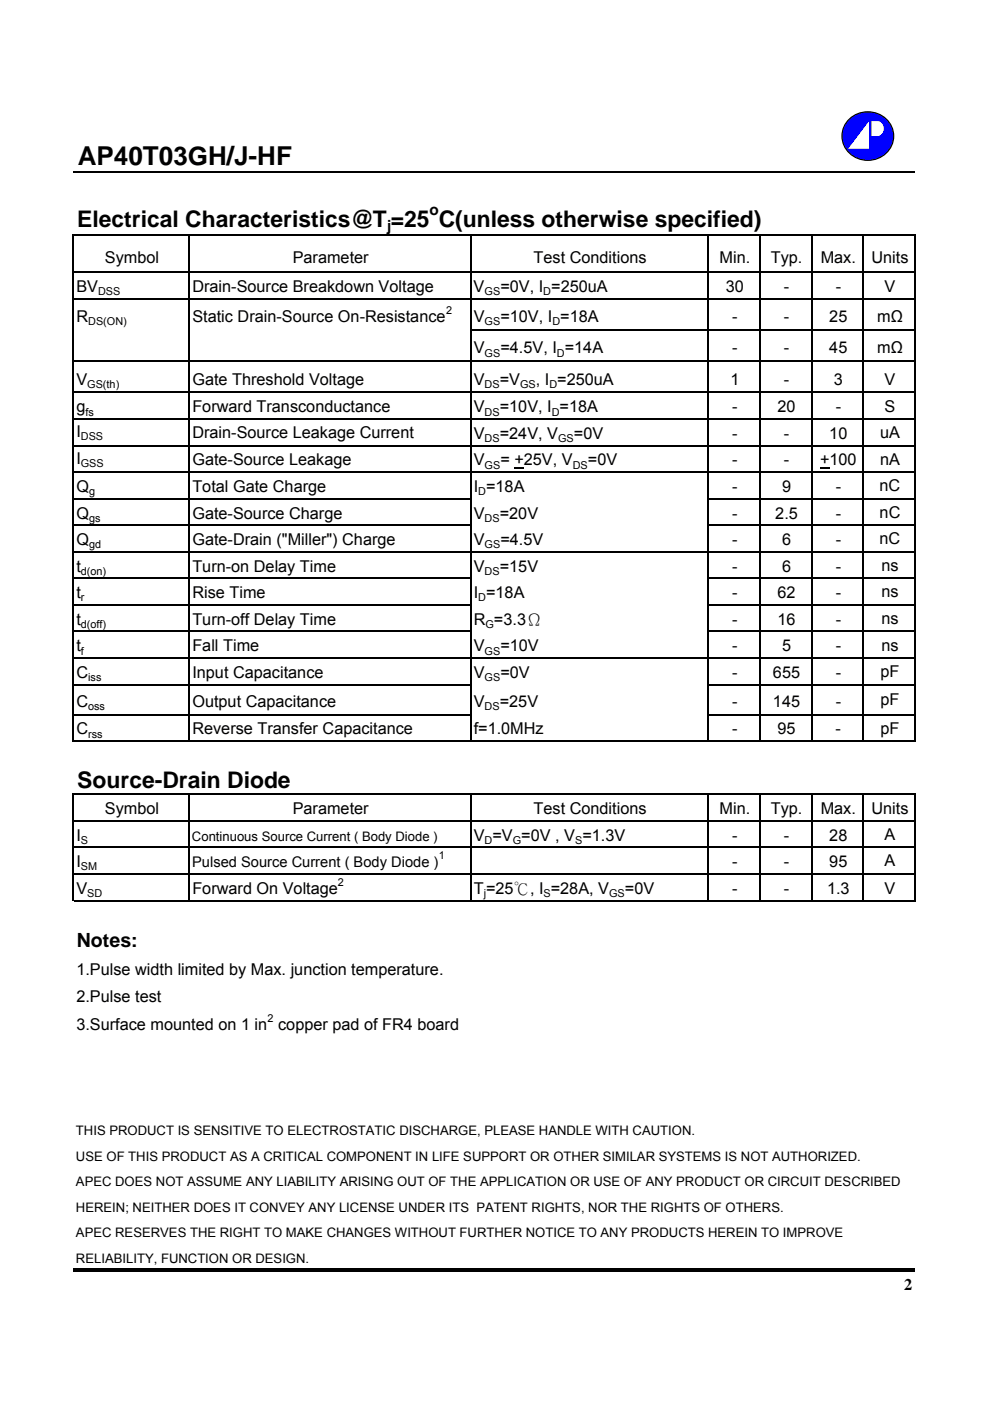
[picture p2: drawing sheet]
<svg xmlns="http://www.w3.org/2000/svg" width="210mm" height="297mm" viewBox="0 0 210 297" stroke-linecap="round" stroke-linejoin="round" font-family="sans-serif">
<defs><g id="words">
<text font-size="5.5" x="16.5" y="34.9">AP40T03GH/J-HF</text>
<g font-size="4.8">
<text x="16.4" y="48">Electrical Characteristics@T =25 C(unless otherwise specified)</text>
<text x="16.4" y="167">Source-Drain Diode</text>
</g>
<text font-size="4.1" x="16.3" y="200.8">Notes:</text>
<g font-size="3.5">
<text x="22.2" y="55.7">Symbol</text>
<text x="62.1" y="55.7">Parameter</text>
<text x="113.1" y="55.7">Test Conditions</text>
<text x="152.6" y="55.7">Min.</text>
<text x="163.4" y="55.7">Typ.</text>
<text x="174" y="55.7">Max.</text>
<text x="184.8" y="55.7">Units</text>
<text x="16.2" y="61.9">BV</text>
<text x="40.8" y="61.9">Drain-Source Breakdown Voltage</text>
<text x="100.4" y="61.9">V</text>
<text x="106.1" y="61.9">=0V, I =250uA</text>
<text x="153.9" y="61.9">30</text>
<text x="166.2" y="61.9">-</text>
<text x="177.2" y="61.9">-</text>
<text x="187.6" y="61.9">V</text>
<text x="16.2" y="68.3">R</text>
<text x="40.8" y="68.3">Static Drain-Source On-Resistance</text>
<text x="100.4" y="68.3">V</text>
<text x="106.1" y="68.3">=10V, I =18A</text>
<text x="155.3" y="68.3">-</text>
<text x="166.2" y="68.3">-</text>
<text x="175.8" y="68.3">25</text>
<text x="186" y="68.3">mΩ</text>
<text x="100.4" y="74.9">V</text>
<text x="106.1" y="74.9">=4.5V, I =14A</text>
<text x="155.3" y="74.9">-</text>
<text x="166.2" y="74.9">-</text>
<text x="175.8" y="74.9">45</text>
<text x="186" y="74.9">mΩ</text>
<text x="16.2" y="81.5">V</text>
<text x="40.8" y="81.5">Gate Threshold Voltage</text>
<text x="100.4" y="81.5">V</text>
<text x="106" y="81.5">=V</text>
<text x="113.6" y="81.5">, I =250uA</text>
<text x="154.9" y="81.5">1</text>
<text x="166.2" y="81.5">-</text>
<text x="176.8" y="81.5">3</text>
<text x="187.6" y="81.5">V</text>
<text x="16.2" y="87.4">g</text>
<text x="40.8" y="87.4">Forward Transconductance</text>
<text x="100.4" y="87.4">V</text>
<text x="106" y="87.4">=10V, I =18A</text>
<text x="155.3" y="87.4">-</text>
<text x="164.9" y="87.4">20</text>
<text x="177.2" y="87.4">-</text>
<text x="187.6" y="87.4">S</text>
<text x="16.2" y="92.6">I</text>
<text x="40.8" y="92.9">Drain-Source Leakage Current</text>
<text x="100.4" y="93">V</text>
<text x="106" y="93">=24V, V</text>
<text x="121.7" y="93">=0V</text>
<text x="155.3" y="93">-</text>
<text x="166.2" y="93">-</text>
<text x="175.8" y="93">10</text>
<text x="186.6" y="92.9">uA</text>
<text x="16.2" y="98.3">I</text>
<text x="40.8" y="98.7">Gate-Source Leakage</text>
<text x="100.4" y="98.7">V</text>
<text x="106.1" y="98.7">= +25V, V</text>
<text x="124.7" y="98.7">=0V</text>
<text x="155.3" y="98.7">-</text>
<text x="166.2" y="98.7">-</text>
<text x="173.9" y="98.7">+100</text>
<text x="186.6" y="98.5">nA</text>
<text x="16.2" y="104.3">Q</text>
<text x="40.8" y="104.3">Total Gate Charge</text>
<text x="100.4" y="104.3">I =18A</text>
<text x="155.3" y="104.3">-</text>
<text x="165.8" y="104.3">9</text>
<text x="177.2" y="104.3">-</text>
<text x="186.5" y="104.1">nC</text>
<text x="16.2" y="109.9">Q</text>
<text x="40.8" y="109.9">Gate-Source Charge</text>
<text x="100.4" y="109.9">V</text>
<text x="106" y="109.9">=20V</text>
<text x="155.3" y="109.9">-</text>
<text x="164.4" y="109.9">2.5</text>
<text x="177.2" y="109.9">-</text>
<text x="186.5" y="109.8">nC</text>
<text x="16.2" y="115.6">Q</text>
<text x="40.8" y="115.6">Gate-Drain (&quot;Miller&quot;) Charge</text>
<text x="100.4" y="115.6">V</text>
<text x="106.1" y="115.6">=4.5V</text>
<text x="155.3" y="115.6">-</text>
<text x="165.8" y="115.6">6</text>
<text x="177.2" y="115.6">-</text>
<text x="186.5" y="115.4">nC</text>
<text x="16.2" y="121.2">t</text>
<text x="40.8" y="121.2">Turn-on Delay Time</text>
<text x="100.4" y="121.2">V</text>
<text x="106" y="121.2">=15V</text>
<text x="155.3" y="121.2">-</text>
<text x="165.8" y="121.2">6</text>
<text x="177.2" y="121.2">-</text>
<text x="186.9" y="121">ns</text>
<text x="16.2" y="126.8">t</text>
<text x="40.8" y="126.8">Rise Time</text>
<text x="100.4" y="126.8">I =18A</text>
<text x="155.3" y="126.8">-</text>
<text x="164.9" y="126.8">62</text>
<text x="177.2" y="126.8">-</text>
<text x="186.9" y="126.7">ns</text>
<text x="16.2" y="132.5">t</text>
<text x="40.8" y="132.5">Turn-off Delay Time</text>
<text x="100.4" y="132.5">R =3.3Ω</text>
<text x="155.3" y="132.5">-</text>
<text x="164.9" y="132.5">16</text>
<text x="177.2" y="132.5">-</text>
<text x="186.9" y="132.3">ns</text>
<text x="186.9" y="137.9">ns</text>
<text x="16.2" y="138.1">t</text>
<text x="16.2" y="143.7">C</text>
<text x="40.8" y="138.1">Fall Time</text>
<text x="40.8" y="143.7">Input Capacitance</text>
<text x="100.4" y="143.7">V</text>
<text x="100.4" y="138.1">V</text>
<text x="106.1" y="138.1">=10V</text>
<text x="106.1" y="143.7">=0V</text>
<text x="155.3" y="138.1">-</text>
<text x="155.3" y="143.7">-</text>
<text x="163.9" y="143.7">655</text>
<text x="165.8" y="138.1">5</text>
<text x="177.2" y="143.7">-</text>
<text x="177.2" y="138.1">-</text>
<text x="186.7" y="143.6">pF</text>
<text x="16.2" y="149.8">C</text>
<text x="40.8" y="149.8">Output Capacitance</text>
<text x="100.4" y="149.8">V</text>
<text x="106" y="149.8">=25V</text>
<text x="155.3" y="149.8">-</text>
<text x="163.9" y="149.8">145</text>
<text x="177.2" y="149.8">-</text>
<text x="186.7" y="149.5">pF</text>
<text x="16.2" y="155.7">C</text>
<text x="40.8" y="155.7">Reverse Transfer Capacitance</text>
<text x="100.4" y="155.7">f=1.0MHz</text>
<text x="155.3" y="155.7">-</text>
<text x="164.9" y="155.7">95</text>
<text x="177.2" y="155.7">-</text>
<text x="186.7" y="155.6">pF</text>
<text x="22.2" y="172.6">Symbol</text>
<text x="62.1" y="172.6">Parameter</text>
<text x="113.1" y="172.6">Test Conditions</text>
<text x="152.6" y="172.6">Min.</text>
<text x="163.4" y="172.6">Typ.</text>
<text x="174" y="172.6">Max.</text>
<text x="184.8" y="172.6">Units</text>
<text x="16.2" y="178.2">I</text>
<text x="100.4" y="178.2">V =V =0V , V =1.3V</text>
<text x="155.3" y="178.2">-</text>
<text x="166.2" y="178.2">-</text>
<text x="175.8" y="178.2">28</text>
<text x="187.6" y="178.1">A</text>
<text x="16.2" y="183.9">I</text>
<text x="155.3" y="183.9">-</text>
<text x="166.2" y="183.9">-</text>
<text x="175.8" y="183.9">95</text>
<text x="187.6" y="183.7">A</text>
<text x="16.2" y="189.5">V</text>
<text x="40.8" y="189.5">Forward On Voltage</text>
<text x="100.4" y="189.5">T=25℃, I =28A, V</text>
<text x="132.5" y="189.5">=0V</text>
<text x="155.3" y="189.5">-</text>
<text x="166.2" y="189.5">-</text>
<text x="175.3" y="189.5">1.3</text>
<text x="187.6" y="189.5">V</text>
<text x="16.2" y="206.7">1.Pulse width limited by Max. junction temperature.</text>
<text x="16.2" y="212.5">2.Pulse test</text>
<text x="16.2" y="218.3">3.Surface mounted on 1 in copper pad of FR4 board</text>
<text x="191.7" y="273.6">2</text>
</g>
<g font-size="3.2">
<text x="91.1" y="45.6">o</text>
<text x="81.9" y="49">j</text>
</g>
<text font-size="3.1" x="40.7" y="183.9">Pulsed Source Current ( Body Diode )</text>
<g font-size="2.8">
<text x="40.7" y="178.2">Continuous Source Current ( Body Diode )</text>
<text x="16.1" y="240.7">THIS PRODUCT IS SENSITIVE TO ELECTROSTATIC DISCHARGE, PLEASE HANDLE WITH CAUTION.</text>
<text x="16.1" y="246.1">USE OF THIS PRODUCT AS A CRITICAL COMPONENT IN LIFE SUPPORT OR OTHER SIMILAR SYSTEMS IS NOT AUTHORIZED.</text>
<text x="16.1" y="251.5">APEC DOES NOT ASSUME ANY LIABILITY ARISING OUT OF THE APPLICATION OR USE OF ANY PRODUCT OR CIRCUIT DESCRIBED</text>
<text x="16.1" y="256.9">HEREIN; NEITHER DOES IT CONVEY ANY LICENSE UNDER ITS PATENT RIGHTS, NOR THE RIGHTS OF OTHERS.</text>
<text x="16.1" y="262.2">APEC RESERVES THE RIGHT TO MAKE CHANGES WITHOUT FURTHER NOTICE TO ANY PRODUCTS HEREIN TO IMPROVE</text>
<text x="16.1" y="267.8">RELIABILITY, FUNCTION OR DESIGN.</text>
</g>
<g font-size="2.3">
<text x="20.8" y="62.6">DSS</text>
<text x="102.7" y="62.6">GS</text>
<text x="115.2" y="62.6">D</text>
<text x="18.7" y="69">DS(ON)</text>
<text x="94.6" y="66.6">2</text>
<text x="102.7" y="69">GS</text>
<text x="117.1" y="69">D</text>
<text x="102.7" y="75.6">GS</text>
<text x="118.1" y="75.6">D</text>
<text x="18.5" y="82.2">GS(th)</text>
<text x="102.7" y="82.2">DS</text>
<text x="110.3" y="82.2">GS</text>
<text x="116.5" y="82.2">D</text>
<text x="18.1" y="88.1">fs</text>
<text x="102.7" y="88.1">DS</text>
<text x="117" y="88.1">D</text>
<text x="17.1" y="93.3">DSS</text>
<text x="102.7" y="93.7">DS</text>
<text x="118.3" y="93.7">GS</text>
<text x="17.1" y="99">GSS</text>
<text x="102.7" y="99.4">GS</text>
<text x="121.4" y="99.4">DS</text>
<text x="18.9" y="105">g</text>
<text x="101.4" y="105">D</text>
<text x="18.9" y="110.6">gs</text>
<text x="102.7" y="110.6">DS</text>
<text x="18.9" y="116.2">gd</text>
<text x="102.7" y="116.2">GS</text>
<text x="17.1" y="121.9">d(on)</text>
<text x="102.7" y="121.9">DS</text>
<text x="17.1" y="127.5">r</text>
<text x="101.4" y="127.5">D</text>
<text x="17.1" y="133.1">d(off)</text>
<text x="102.9" y="133.1">G</text>
<text x="17.1" y="138.8">f</text>
<text x="102.7" y="138.8">GS</text>
<text x="18.7" y="144.4">iss</text>
<text x="102.7" y="144.4">GS</text>
<text x="18.7" y="150.5">oss</text>
<text x="102.7" y="150.5">DS</text>
<text x="18.7" y="156.4">rss</text>
<text x="17.1" y="178.9">S</text>
<text x="102.7" y="178.9">D</text>
<text x="108.7" y="178.9">G</text>
<text x="121.9" y="178.9">S</text>
<text x="17.1" y="184.6">SM</text>
<text x="93" y="182.2">1</text>
<text x="18.5" y="190.2">SD</text>
<text x="71.6" y="187.8">2</text>
<text x="102.6" y="190.2">j</text>
<text x="115.2" y="190.2">S</text>
<text x="129.2" y="190.2">GS</text>
<text x="56.7" y="216.6">2</text>
</g>
</g></defs>
<path d="M109.1 99.2h2M173.9 99.2h2" fill="none" stroke="#000" stroke-width=".25"/>
<g fill="none" stroke="#000" stroke-width=".34">
<path d="M15.5 36.4h178.6M15.5 49.7v107.6M15.7 49.8h178.5M15.7 57.7h178.5M40.1 50v107.3M99.8 50v107.3M150.2 50v107.3M161.1 50v107.3M172.1 50v107.3M183.1 50v107.3M194 50v107.3M15.7 63.3h178.5"/>
<path d="M15.7 76.6h178.5M99.9 70h94.3M15.7 83.2h178.5M15.7 88.8h178.5M15.7 94.5h178.5M15.7 105.7h84.2M15.7 111.4h84.2M15.7 100.1h178.5M15.7 117h178.5M150.3 105.7h43.9M150.3 111.4h43.9M15.7 122.6h84.2"/>
<path d="M15.7 128.2h84.2M15.7 133.9h84.2M15.7 139.5h178.5M150.3 122.6h43.9M150.3 128.2h43.9M150.3 133.9h43.9M15.7 145.1h84.2M15.7 151.5h84.2M15.7 157.1h178.5M150.3 145.1h43.9M150.3 151.5h43.9M15.5 168.2v22.9"/>
<path d="M15.7 168.4h178.5M15.7 174h178.5M15.7 179.7h178.5M40.1 168.6v22.5M99.8 168.6v22.5M150.2 168.6v22.5M161.1 168.6v22.5M172.1 168.6v22.5M183.1 168.6v22.5M194 168.6v22.5M15.7 185.3h178.5M15.7 190.9h178.5"/>
</g>
<path d="M15.5 269h178.6v.7h-178.6z" fill="#000"/>
<path d="M180.1 25.2a5.5 5.5 0 0 1 6.2-1 5.5 5.5 0 0 1 3.1 5.5 5.5 5.5 0 0 1-5.8 4.3 5.5 5.5 0 0 1-5.1-5.1 5 5 0 0 1 1.6-3.7z" fill-rule="evenodd" fill="#00f" stroke="#000" stroke-width=".25"/>
<g fill="#fff">
<path d="M184.3 25.7v5.8h-4.5z"/>
<path d="M184.8 25.7h1.3a1.62 1.62 0 0 1 1.3 1.6 1.62 1.62 0 0 1-1.3 1.6h-1.3z" fill-rule="evenodd"/>
</g>
<use href="#words"/>
</svg>
